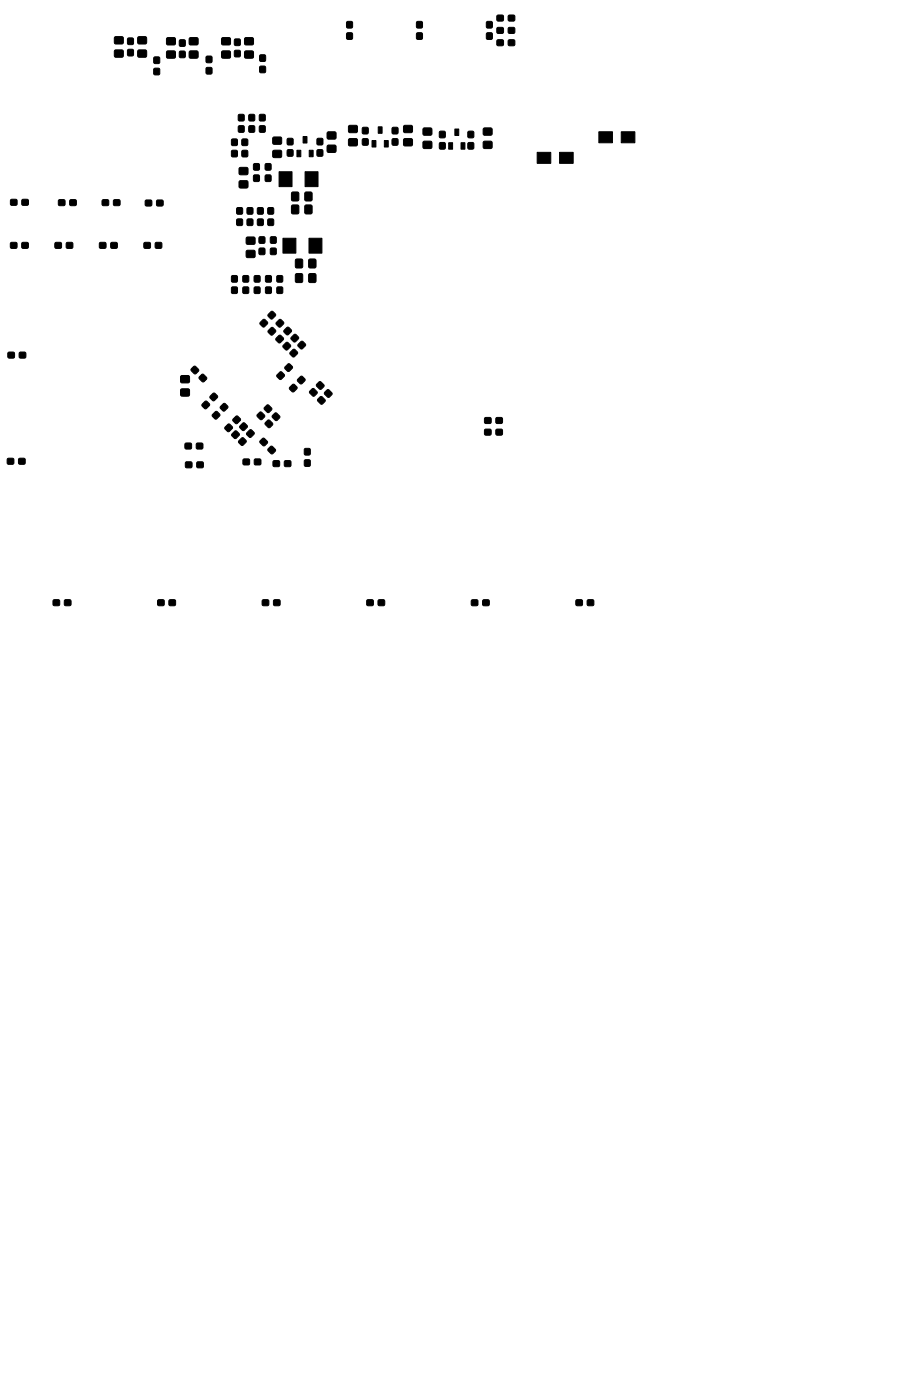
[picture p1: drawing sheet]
<svg xmlns="http://www.w3.org/2000/svg" width="140mm" height="216mm" viewBox="0 0 140 216" stroke-linecap="round" stroke-linejoin="round" font-family="sans-serif">
<g fill="#000" stroke="#000" stroke-width=".15">
<path d="M17.7 5.7h1.3v.2v.8l-.2 .1-1.1-.1v-.1zM17.7 7.8h1.3v.2v.8l-.2 .1-1.1-.1v-.2zM19.7 5.9h.7h.2v.8l-.1 .1-.6 .1-.2-.1zM19.7 7.7l.7-.1 .2 .1v.7l-.1 .2-.6 .1-.2-.1zM21.3 7.8h1.3v.2v.8l-.2 .1-1.1-.1-.1-.2zM21.3 5.7h1.3v.2v.8l-.2 .1-1.1-.1-.1-.1zM23.8 8.8h.6l.2 .1 .1 .7-.1 .2h-.6l-.2-.1zM23.8 10.6l.6-.1 .2 .1 .1 .7-.1 .2-.6 .1-.2-.1zM25.8 7.9h1.2l.1 .2-.1 .8-.1 .1-1.1-.1-.1-.1zM25.8 5.9h1.2l.1 .2-.1 .8-.1 .1-1.1-.1-.1-.2zM27.7 6.2l.7-.1 .2 .1v.7l-.1 .2-.6 .1-.2-.1zM27.7 7.9h.7l.2 .1v.7l-.1 .2h-.6l-.2-.1z"/>
<path d="M29.3 5.9h1.2l.1 .2-.1 .8-.2 .1-1-.1-.1-.2zM29.3 7.9h1.2l.1 .2-.1 .8-.2 .1-1-.1-.1-.1zM31.9 10.5l.6-.1 .2 .1v.7v.2l-.7 .1-.1-.1zM31.9 8.7h.6h.2v.8v.1l-.7 .1-.1-.1zM34.3 5.9h1.2l.1 .2-.1 .8-.2 .1-1-.1-.1-.2zM34.3 7.9h1.2l.1 .2-.1 .8-.2 .1-1-.1-.1-.1zM36.2 6.1l.7-.1 .2 .1v.7l-.1 .2-.6 .1-.2-.1zM36.2 7.8h.7h.2v.8l-.1 .1-.6 .1-.2-.1zM36.8 17.7h.7h.2v.8l-.1 .1-.6 .1-.2-.1zM36.8 19.5l.7-.1 .2 .1v.7l-.1 .2-.6 .1-.2-.1zM37.8 5.9h1.3l.1 .2-.1 .8-.2 .1-1.1-.1-.1-.2zM37.8 7.9h1.3l.1 .2-.1 .8-.2 .1-1.1-.1-.1-.1z"/>
<path d="M38.5 19.5l.6-.1 .2 .1v.7v.2l-.7 .1-.1-.1zM38.5 17.7h.6h.2v.8v.1l-.7 .1-.1-.1zM40.1 17.7h.6h.2l.1 .8-.1 .1-.6 .1-.2-.1zM40.1 19.5l.6-.1 .2 .1 .1 .7-.1 .2-.6 .1-.2-.1zM40.1 8.5h.7h.2v.8l-.1 .1-.6 .1-.2-.1zM40.1 10.3l.7-.1 .2 .1v.7l-.1 .2-.6 .1-.2-.1zM53.6 5.1l.6-.1 .2 .1v.8v.1l-.7 .1-.1-.1zM53.6 3.4l.6-.1 .2 .1v.7v.2h-.7h-.1zM53.9 19.4h1.2l.1 .2-.1 .8-.1 .1-1.1-.1-.1-.1zM56 19.7h.6h.2l.1 .8-.1 .1-.6 .1-.2-.1zM58.4 19.6h.6v1h-.6zM60.6 19.7h.6h.2l.1 .8-.1 .1-.6 .1-.2-.1z"/>
<path d="M62.4 19.4h1.2l.1 .2-.1 .8-.2 .1-1-.1-.1-.1zM64.4 3.4l.6-.1 .2 .1v.7v.2h-.7h-.2zM64.4 5.1l.6-.1 .2 .1v.8v.1l-.7 .1-.2-.1zM65.4 19.8h1.2l.1 .2-.1 .8-.2 .1-1-.1-.1-.1zM70.2 19.9h.6v1h-.6zM74.7 19.8h1.2l.1 .2-.1 .8-.2 .1-1-.1-.1-.1zM75.2 5.1l.6-.1 .2 .1v.8v.1l-.7 .1-.2-.1zM75.2 3.4l.6-.1 .2 .1v.7v.2h-.7h-.2zM76.8 6.2h.9l.1 .2-.1 .6-.2 .1-.7-.1-.1-.2zM76.8 4.3h.9l.1 .2-.1 .6-.2 .1-.7-.1-.1-.2zM76.8 2.4h.9l.1 .2-.1 .6-.2 .1-.7-.1-.1-.2zM78.5 6.2h.9l.1 .2v.6l-.2 .1-.8-.1v-.2z"/>
<path d="M78.5 4.3h.9l.1 .2v.6l-.2 .1-.8-.1v-.2zM78.5 2.4h.9l.1 .2v.6l-.2 .1-.8-.1v-.2zM1.7 37.5h.9v.2v.6l-.2 .1-.7-.1-.1-.2zM1.7 30.8h.9l.1 .2-.1 .6-.2 .1h-.7l-.1-.2zM3.4 37.5h.9l.1 .2-.1 .6-.1 .1-.8-.1-.1-.2zM3.4 30.8h.9l.1 .2-.1 .6-.1 .1h-.8v-.2zM8.5 37.5h.9l.1 .2v.6l-.2 .1-.8-.1v-.2zM9.1 30.9h.9v.2v.6l-.2 .1-.7-.1-.1-.2zM10.3 37.5h.9l.1 .2-.1 .6-.2 .1-.7-.1-.1-.2zM10.8 30.9h.9l.1 .2-.1 .6-.1 .1-.8-.1-.1-.2zM15.4 37.5h.9l.1 .2-.1 .6-.2 .1-.7-.1-.1-.2zM15.8 30.9h.9l.1 .2-.1 .6-.1 .1-.8-.1v-.2z"/>
<path d="M17.1 37.5h.9l.1 .2v.6l-.2 .1-.7-.1-.1-.2zM17.6 30.9h.9l.1 .2-.1 .6-.2 .1-.7-.1-.1-.2zM22.3 37.5h.9v.2v.6l-.2 .1-.7-.1-.1-.2zM22.5 31l.9-.1 .1 .2-.1 .6-.2 .1h-.7l-.1-.2zM24 37.5h.9l.1 .2-.1 .6-.1 .1-.8-.1-.1-.2zM24.2 31l.9-.1 .1 .2v.6l-.2 .1h-.8v-.2zM35.8 21.5h.6h.2l.1 .8-.1 .1-.6 .1-.2-.1zM35.8 23.3l.6-.1 .2 .1 .1 .7-.1 .2-.6 .1-.2-.1zM36.6 33.9l.6-.1 .2 .1 .1 .7-.1 .2-.6 .1-.2-.1zM36.6 32.1h.6h.2l.1 .8-.1 .1-.6 .1-.2-.1zM37.4 21.5h.6h.2l.1 .8-.1 .1-.6 .1-.2-.1zM37.4 23.3l.6-.1 .2 .1 .1 .7-.1 .2-.6 .1-.2-.1z"/>
<path d="M37 28h1.2l.1 .2-.1 .8-.2 .1-1-.1-.1-.2zM37 25.9h1.2l.1 .2-.1 .8-.2 .1-1-.1-.1-.1zM38.2 32.1h.6h.2l.1 .8-.1 .1-.6 .1-.2-.1zM38.2 33.9l.6-.1 .2 .1 .1 .7-.1 .2-.6 .1-.2-.1zM38.1 38.7h1.2l.1 .2-.1 .8-.1 .1-1.1-.1-.1-.1zM38.1 36.7h1.2l.1 .2-.1 .8-.1 .1-1.1-.1-.1-.2zM39.2 27.1l.6-.1 .2 .1 .1 .7-.1 .2-.6 .1-.2-.1zM39.2 25.3h.6h.2l.1 .8-.1 .1-.6 .1-.2-.1zM39.8 33.9l.6-.1 .2 .1 .1 .7-.1 .2-.6 .1-.2-.1zM39.8 32.1h.6h.2l.1 .8-.1 .1-.6 .1-.2-.1zM40 38.4l.7-.1 .2 .1v.7l-.1 .2-.6 .1-.2-.1zM40 36.6h.7h.2v.8l-.1 .1-.6 .1-.2-.1z"/>
<path d="M41 27.1l.6-.1 .2 .1 .1 .7-.1 .2-.6 .1-.2-.1zM41 25.3h.6h.2l.1 .8-.1 .1-.6 .1-.2-.1zM41.4 33.9l.6-.1 .2 .1 .1 .7-.1 .2-.6 .1-.2-.1zM41.4 32.1h.6h.2l.1 .8-.1 .1-.6 .1-.2-.1zM41.8 38.4l.6-.1 .2 .1 .1 .7-.1 .2-.6 .1-.2-.1zM41.8 36.6h.6h.2l.1 .8-.1 .1-.6 .1-.2-.1zM43.1 26.5h2v2.3h-2zM42.2 23.3h1.2l.1 .2-.1 .8-.1 .1-1.1-.1-.1-.2zM42.2 21.2h1.2l.1 .2-.1 .8-.1 .1-1.1-.1-.1-.1zM44.4 21.4h.6h.2l.1 .8-.1 .1-.6 .1-.2-.1zM44.4 23.2l.6-.1 .2 .1 .1 .7-.1 .2-.6 .1-.2-.1zM43.7 36.8h2v2.3h-2z"/>
<path d="M45.1 29.7h.8h.2l.1 1.1-.1 .2-.8 .1-.2-.1zM45.1 31.7h.8h.2l.1 1.1-.1 .2-.8 .1-.2-.1zM45.9 23.2h.5v1h-.5zM47.1 26.5h2v2.3h-2zM46.8 21.1h.6v1h-.6zM47.1 29.7h.9h.1l.1 1.1-.1 .2-.8 .1-.2-.1zM47.1 31.7h.9h.1l.1 1.1-.1 .2-.8 .1-.2-.1zM47.7 23.2h.6v1h-.6zM49 21.4h.6h.2l.1 .8-.1 .1-.6 .1-.2-.1zM49 23.2l.6-.1 .2 .1 .1 .7-.1 .2-.6 .1-.2-.1zM47.7 36.8h2v2.3h-2zM50.6 22.5h1.2l.1 .2-.1 .8-.2 .1-1-.1-.1-.2z"/>
<path d="M50.6 20.4h1.2l.1 .2-.1 .8-.2 .1-1-.1-.1-.1zM53.9 21.5h1.2l.1 .2-.1 .8-.1 .1-1.1-.1-.1-.2zM56 21.5l.6-.1 .2 .1 .1 .7-.1 .2-.6 .1-.2-.1zM57.4 21.7h.6v1h-.6zM59.3 21.7h.7v1h-.7zM60.6 21.5l.6-.1 .2 .1 .1 .7-.1 .2-.6 .1-.2-.1zM62.4 21.5h1.2l.1 .2-.1 .8-.2 .1-1-.1-.1-.2zM65.4 21.9h1.2l.1 .2-.1 .8-.2 .1-1-.1-.1-.2zM67.9 20.3h.6h.2l.1 .8-.1 .1-.6 .1-.2-.1zM67.9 22.1l.6-.1 .2 .1 .1 .7-.1 .2-.6 .1-.2-.1zM69.3 22h.6v1h-.6zM71.2 22h.6v1h-.6z"/>
<path d="M72.3 20.3h.6h.2l.1 .8-.1 .1-.6 .1-.2-.1zM72.3 22.1l.6-.1 .2 .1 .1 .7-.1 .2-.6 .1-.2-.1zM74.7 21.9h1.2l.1 .2-.1 .8-.2 .1-1-.1-.1-.2zM82.9 23.5h2.1v1.7h-2.1zM86.4 23.5h2.1v1.7h-2.1zM92.5 20.4h2.1v1.7h-2.1zM95.9 20.4h2.1v1.7h-2.1zM1.3 54.4h.9l.1 .2-.1 .6-.2 .1h-.7l-.1-.2zM3 54.4h.9l.1 .2-.1 .6-.1 .1h-.8v-.2zM27.9 58.1h1.3l.1 .2-.1 .8-.2 .1-1-.1-.1-.2zM29.6 57l.3-.4h.2l.5 .4 .1 .3-.4 .4-.2 .1-.6-.5zM30.8 58.2l.4-.4h.2l.5 .5v.2l-.4 .5h-.2l-.5-.5z"/>
<path d="M35.8 44.4l.6-.1 .2 .1 .1 .7-.1 .2-.6 .1-.2-.1zM35.8 42.6h.6h.2l.1 .8-.1 .1-.6 .1-.2-.1zM37.5 42.6h.7h.2v.8l-.1 .1-.6 .1-.2-.1zM37.5 44.4l.7-.1 .2 .1v.7l-.1 .2-.6 .1-.2-.1zM39.3 42.6h.6h.2l.1 .8-.1 .1-.6 .1-.2-.1zM39.3 44.4l.6-.1 .2 .1 .1 .7-.1 .2-.6 .1-.2-.1zM40.6 49.4h.3l.4 .5v.2l-.6 .4h-.2l-.4-.5zM41 42.6h.7h.2v.8l-.1 .1-.6 .1-.2-.1zM41 44.4l.7-.1 .2 .1v.7l-.1 .2-.6 .1-.2-.1zM41.4 48.5l.6-.4 .5 .4 .1 .2-.5 .5-.2 .1-.5-.5zM41.4 51l.6-.4 .5 .4 .1 .2-.5 .5-.2 .1-.5-.5zM42.6 52.2l.6-.4 .5 .4 .1 .2-.5 .5-.2 .1-.5-.5z"/>
<path d="M43.1 49.4h.3l.4 .5v.2l-.6 .4h-.2l-.4-.5zM42.8 57.9l.6-.5 .5 .4v.2l-.4 .6h-.2l-.5-.4zM42.8 42.6h.6h.2l.1 .8-.1 .1-.6 .1-.2-.1zM42.8 44.4l.6-.1 .2 .1 .1 .7-.1 .2-.6 .1-.2-.1zM44.1 52.9h.3l.5 .5-.1 .2-.5 .5-.2-.1-.4-.5zM44.3 50.6h.3l.4 .5v.2l-.6 .4h-.2l-.4-.5zM44.4 56.2h.3l.5 .5-.1 .2-.5 .5-.2-.1-.4-.5zM45.1 59.4h.3l.5 .5-.1 .2-.5 .5-.2-.1-.4-.5zM45.2 54h.3l.5 .5-.1 .2-.6 .5-.1-.1-.5-.5zM45 52.1l.6-.5 .5 .4v.2l-.4 .6h-.2l-.5-.4zM45.7 42.3h.8h.2v1.1v.2l-.8 .1-.2-.1zM45.7 40.1l.8-.1 .2 .1v1.1v.1l-.8 .1-.2-.1z"/>
<path d="M46.4 58.2l.3-.1 .4 .5v.2l-.6 .5-.2-.1-.4-.4zM46.5 52.8l.3-.1 .4 .5-.1 .2-.5 .5-.2-.1-.4-.4zM48.2 60.1l.3-.1 .5 .6-.1 .2-.4 .4h-.2l-.5-.6v-.2zM47.7 42.3h.9h.1l.1 1.1-.1 .2-.8 .1-.2-.1zM47.7 40.1l.9-.1 .1 .1 .1 1.1-.1 .1-.8 .1-.2-.1zM48.9 59.3l.4-.3 .2-.1 .5 .5v.2l-.4 .5h-.2l-.5-.5zM1.2 70.8h.9l.1 .2-.1 .6-.2 .1h-.7l-.1-.2zM2.9 70.8h.9l.1 .2-.1 .6-.1 .1h-.8v-.2zM27.9 60.1h1.3l.1 .2-.1 .8-.2 .1-1-.1-.1-.1zM28.6 68.5h.9l.1 .2-.1 .6-.1 .1-.8-.1-.1-.2zM28.7 71.4h.9l.1 .2-.1 .6-.2 .1-.7-.1-.1-.2zM30.4 68.5h.9v.2v.6l-.2 .1-.7-.1-.1-.2z"/>
<path d="M30.4 71.4h.9l.1 .2v.6l-.2 .1-.8-.1v-.2zM31.6 62h.3l.5 .5-.1 .2-.5 .5-.2-.1-.4-.5zM32.9 60.8l.3-.1 .4 .6-.1 .1-.5 .5h-.2l-.4-.5zM33.2 63.6h.3l.5 .5-.1 .2-.6 .4h-.1l-.4-.5zM34.1 62.8l.6-.5 .4 .4 .1 .2-.5 .5-.2 .1-.5-.4zM34.8 66l.6-.5 .4 .4 .1 .2-.5 .5-.2 .1-.5-.4zM36.2 66.6h.3l.5 .5-.1 .2-.5 .5-.2-.1-.4-.5zM36.4 64.3h.3l.4 .5v.2l-.6 .5-.2-.1-.4-.5zM37.3 67.7l.3-.1 .4 .5v.2l-.6 .5-.2-.1-.4-.4zM37.5 65.4l.3-.1 .4 .6-.1 .1-.5 .5-.2-.1-.4-.4zM37.6 70.9h.9l.1 .2-.1 .6-.2 .1h-.7l-.1-.2zM38.1 66.8l.6-.4 .5 .4 .1 .2-.5 .5-.2 .1-.5-.5z"/>
<path d="M39.3 70.9h.9l.1 .2-.1 .6-.1 .1h-.8v-.2zM39.7 64l.4-.3 .2-.1 .5 .5 .1 .2-.4 .5h-.3l-.5-.5zM40.2 68.1l.3-.4h.2l.6 .5v.2l-.4 .4-.2 .1-.6-.5zM41.2 62.6h.3l.5 .5-.1 .2-.4 .4h-.2l-.5-.5v-.2zM41.3 64.9h.3l.5 .5v.3l-.5 .4-.2-.1-.5-.5 .1-.2zM41.7 69l.3-.1 .6 .6-.1 .2-.4 .4h-.3l-.4-.6v-.2zM42.4 63.8h.3l.5 .5v.3l-.5 .4-.2-.1-.5-.5v-.2zM42.2 71.2h.9l.1 .2-.1 .6-.1 .1-.8-.1-.1-.1zM44 71.2h.9v.2v.6l-.2 .1-.7-.1-.1-.1zM47 69.3h.7h.2v.8l-.1 .1-.6 .1-.2-.1zM47 71.1l.7-.1 .2 .1v.7l-.1 .2-.6 .1-.2-.1zM49.4 61.3h.3l.5 .5v.2l-.5 .4h-.2l-.5-.5 .1-.2z"/>
<path d="M50.1 60.6l.4-.4h.2l.5 .5 .1 .2-.4 .4-.2 .1-.6-.5zM74.9 64.5h.9v.2v.6l-.2 .1h-.7l-.1-.2zM74.9 66.3h.9v.2v.6l-.2 .1h-.7l-.1-.2zM76.6 64.5h.9l.1 .2-.1 .6-.1 .1h-.8v-.2zM76.6 66.3h.9l.1 .2-.1 .6-.1 .1h-.8v-.2zM8.2 92.7h.9l.1 .2v.6l-.2 .1-.7-.1-.1-.2zM10 92.7h.9l.1 .2-.1 .6-.2 .1-.7-.1-.1-.2zM24.4 92.7h.9l.1 .2-.1 .6-.2 .1-.7-.1-.1-.2zM26.1 92.7h.9l.1 .2v.6l-.2 .1-.7-.1-.1-.2zM40.5 92.7h.9l.1 .2v.6l-.2 .1-.7-.1-.1-.2zM42.3 92.7h.9l.1 .2-.1 .6-.2 .1-.7-.1-.1-.2zM56.7 92.7h.9l.1 .2-.1 .6-.2 .1-.7-.1-.1-.2z"/>
<path d="M58.4 92.7h.9l.1 .2v.6l-.2 .1-.8-.1v-.2zM72.8 92.7h.9l.1 .2v.6l-.2 .1-.8-.1v-.2zM74.6 92.7h.9l.1 .2-.1 .6-.2 .1-.7-.1-.1-.2zM89 92.7h.9l.1 .2-.1 .6-.2 .1-.7-.1-.1-.2zM90.7 92.7h.9l.1 .2v.6l-.2 .1-.8-.1v-.2z"/>
</g>
</svg>
